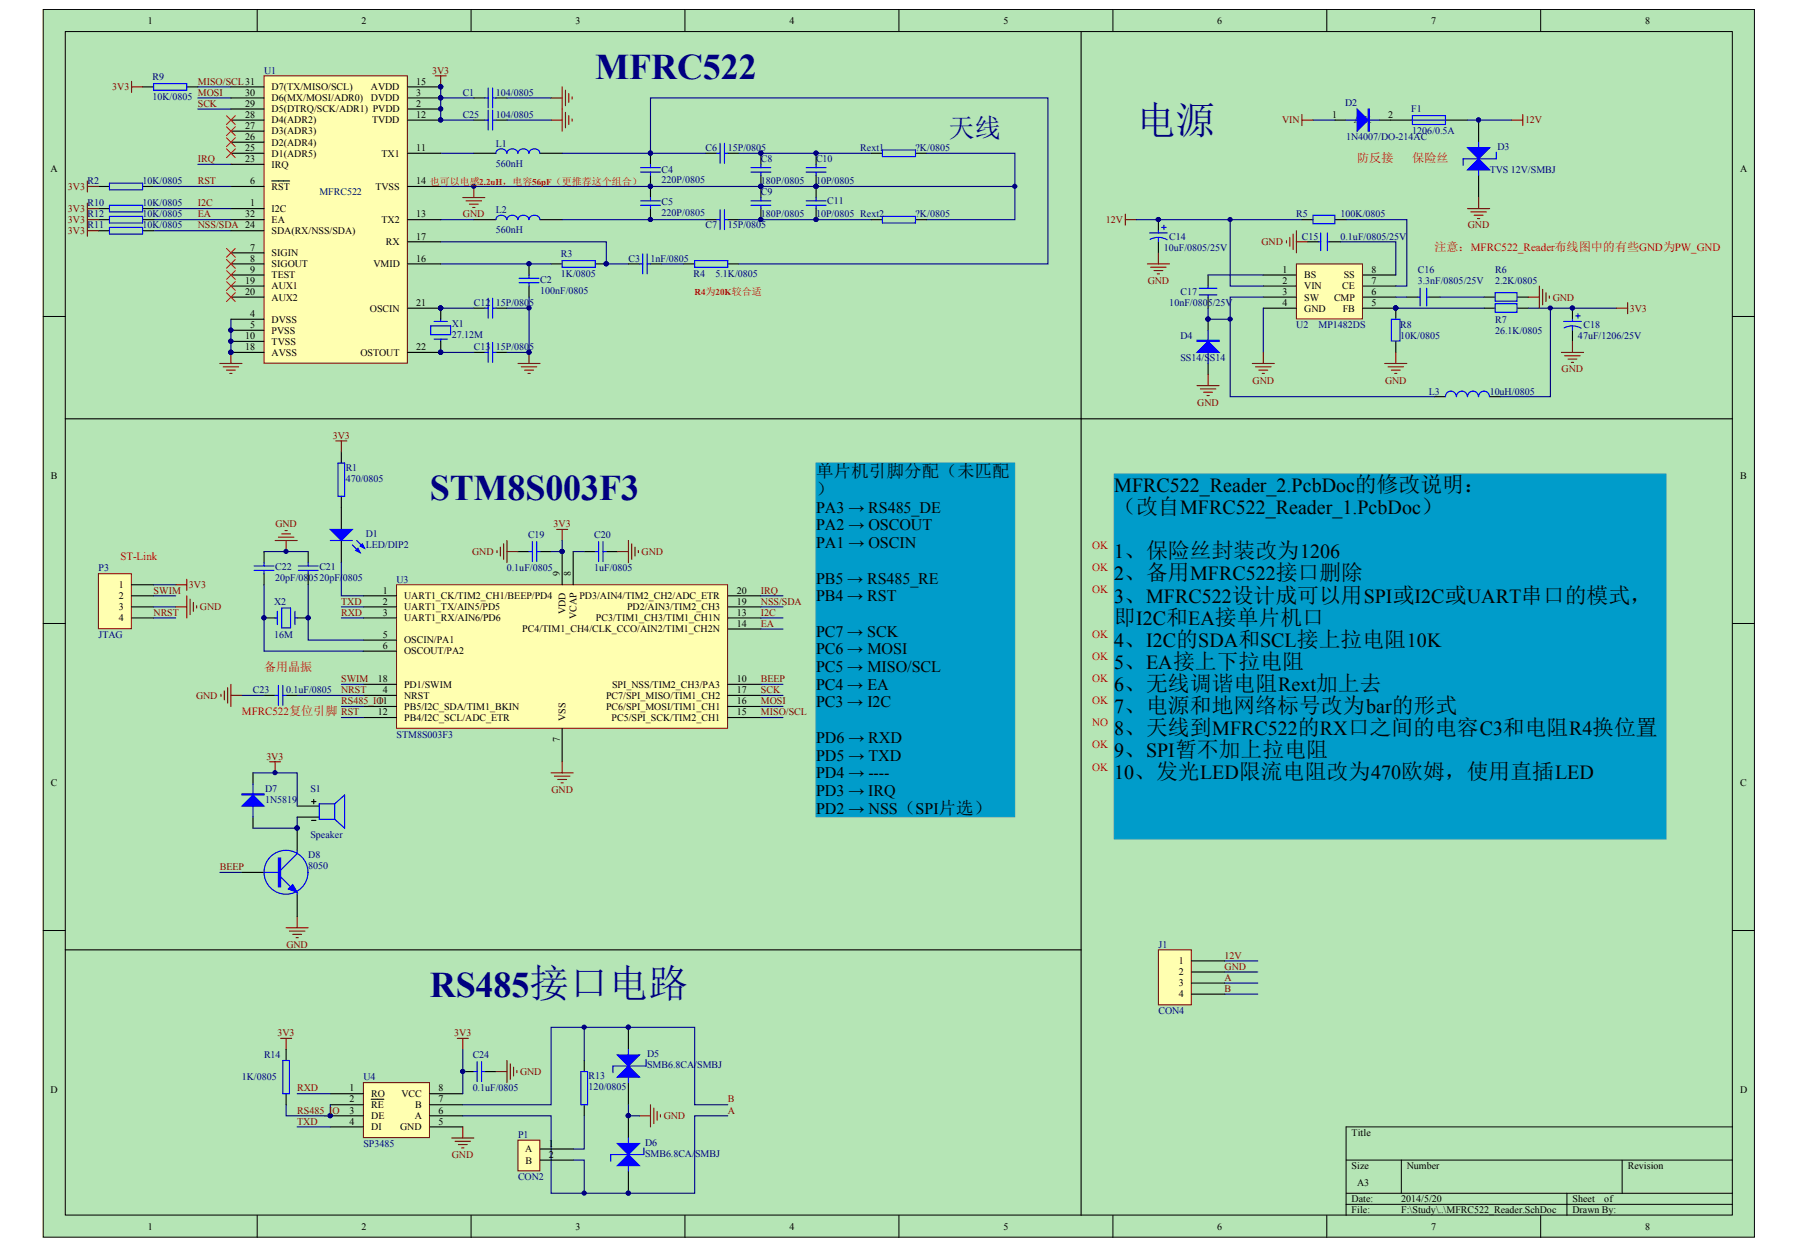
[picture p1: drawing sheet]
<svg xmlns="http://www.w3.org/2000/svg" width="289mm" height="200mm" viewBox="0 0 289 200" stroke-linecap="round" stroke-linejoin="round" font-family="sans-serif">
<defs><g id="words">
<text font-size="6.3" fill="#000080" x="181.9" y="21.5">电源</text>
<g font-size="5.8" fill="#000080">
<text x="95.3" y="12.7">MFRC522</text>
<text x="68.8" y="80">STM8S003F3</text>
<text x="68.8" y="159.6">RS485接口电路</text>
</g>
<text font-size="4.2" fill="#000080" x="151.8" y="21.9">天线</text>
<g font-size="3.5">
<text x="178.4" y="82.3">（改自MFRC522_Reader_1.PcbDoc）</text>
<text x="178.4" y="100">即I2C和EA接单片机口</text>
</g>
<g font-size="3.2">
<text x="178.4" y="78.7">MFRC522_Reader_2.PcbDoc的修改说明：</text>
<text x="178.4" y="89.3">1、保险丝封装改为1206</text>
<text x="178.4" y="92.9">2、备用MFRC522接口删除</text>
<text x="178.4" y="96.4">3、MFRC522设计成可以用SPI或I2C或UART串口的模式，</text>
<text x="178.4" y="103.5">4、I2C的SDA和SCL接上拉电阻10K</text>
<text x="178.4" y="107">5、EA接上下拉电阻</text>
<text x="178.4" y="110.6">6、无线调谐电阻Rext加上去</text>
<text x="178.4" y="114.1">7、电源和地网络标号改为bar的形式</text>
<text x="178.4" y="117.7">8、天线到MFRC522的RX口之间的电容C3和电阻R4换位置</text>
<text x="178.4" y="121.2">9、SPI暂不加上拉电阻</text>
<text x="178.4" y="124.7">10、发光LED限流电阻改为470欧姆，使用直插LED</text>
</g>
<g font-size="2.8">
<text x="130.6" y="76.4">单片机引脚分配（未匹配</text>
<text x="130.6" y="79.2">）</text>
</g>
<g font-size="2.6">
<text x="130.6" y="82.1">PA3 → RS485_DE</text>
<text x="130.6" y="84.9">PA2 → OSCOUT</text>
<text x="130.6" y="87.7">PA1 → OSCIN</text>
<text x="130.6" y="93.4">PB5 → RS485_RE</text>
<text x="130.6" y="96.2">PB4 → RST</text>
<text x="130.6" y="101.9">PC7 → SCK</text>
<text x="130.6" y="104.7">PC6 → MOSI</text>
<text x="130.6" y="107.5">PC5 → MISO/SCL</text>
<text x="130.6" y="110.4">PC4 → EA</text>
<text x="130.6" y="113.2">PC3 → I2C</text>
<text x="130.6" y="118.9">PD6 → RXD</text>
<text x="130.6" y="121.7">PD5 → TXD</text>
<text x="130.6" y="124.5">PD4 → ----</text>
<text x="130.6" y="127.4">PD3 → IRQ</text>
<text x="130.6" y="130.2">PD2 → NSS（SPI片选）</text>
</g>
<g font-size="1.9" fill="#f00">
<text x="217.2" y="25.9">防反接</text>
<text x="226.1" y="25.9">保险丝</text>
<text x="229.6" y="40.1">注意：MFRC522_Reader布线图中的有些GND为PW_GND</text>
<text x="42.3" y="107.4">备用晶振</text>
</g>
<g font-size="1.8" fill="#f00">
<text x="19.3" y="89.6">ST-Link</text>
<text x="174.8" y="87.9">OK</text>
<text x="174.8" y="91.4">OK</text>
<text x="174.8" y="94.9">OK</text>
<text x="174.8" y="102.1">OK</text>
<text x="174.8" y="105.6">OK</text>
<text x="174.8" y="112.7">OK</text>
<text x="174.8" y="109.1">OK</text>
<text x="38.7" y="114.5">MFRC522复位引脚 RST</text>
<text x="174.8" y="116.2">NO</text>
<text x="174.8" y="119.8">OK</text>
<text x="174.8" y="123.3">OK</text>
</g>
<g font-size="1.6">
<text x="23.7" y="3.8">1</text>
<text x="57.9" y="3.8">2</text>
<text x="92.1" y="3.8">3</text>
<text x="126.4" y="3.8">4</text>
<text x="160.6" y="3.8">5</text>
<text x="194.8" y="3.8">6</text>
<text x="229.1" y="3.8">7</text>
<text x="263.3" y="3.8">8</text>
<text x="39.3" y="15.3">30</text>
<text x="39.3" y="17.1">29</text>
<text x="43.5" y="14.4">D7(TX/MISO/SCL)</text>
<text x="43.5" y="16.2">D6(MX/MOSI/ADR0)</text>
<text x="43.5" y="18">D5(DTRQ/SCK/ADR1) PVDD</text>
<text x="59.4" y="16.2">DVDD</text>
<text x="59.4" y="14.4">AVDD</text>
<text x="66.6" y="15.3">3</text>
<text x="66.6" y="17.1">2</text>
<text x="66.6" y="13.6">15</text>
<text x="39.3" y="18.9">28</text>
<text x="39.3" y="22.4">26</text>
<text x="39.3" y="20.6">27</text>
<text x="43.5" y="19.8">D4(ADR2)</text>
<text x="43.5" y="23.3">D2(ADR4)</text>
<text x="43.5" y="21.5">D3(ADR3)</text>
<text x="59.6" y="19.8">TVDD</text>
<text x="66.6" y="18.9">12</text>
<text x="213.2" y="18.9">1</text>
<text x="216.7" y="19.8">A K</text>
<text x="222.2" y="18.9">2</text>
<text x="8.1" y="27.5">A</text>
<text x="39.3" y="25.9">23</text>
<text x="39.3" y="24.2">25</text>
<text x="40.1" y="29.5">6</text>
<text x="43.5" y="26.8">IRQ</text>
<text x="43.5" y="25.1">D1(ADR5)</text>
<text x="61.1" y="25.1">TX1</text>
<text x="66.6" y="29.5">14 也可以电感2.2uH，电容56pF（更推荐这个组合）</text>
<text x="66.6" y="24.2">11</text>
<text x="278.5" y="27.5">A</text>
<text x="39.3" y="34.8">32</text>
<text x="40.1" y="33">1</text>
<text x="43.5" y="33.9">I2C</text>
<text x="43.5" y="30.4">RST</text>
<text x="43.5" y="35.7">EA</text>
<text x="60.1" y="30.4">TVSS</text>
<text x="61.1" y="35.7">TX2</text>
<text x="66.6" y="34.8">13</text>
<text x="40.1" y="41.9">8</text>
<text x="40.1" y="40.1">7</text>
<text x="43.5" y="41">SIGIN</text>
<text x="43.5" y="37.4">SDA(RX/NSS/SDA)</text>
<text x="61.8" y="39.2">RX</text>
<text x="66.6" y="38.3">17</text>
<text x="66.6" y="41.9">16</text>
<text x="39.3" y="45.4">19</text>
<text x="39.3" y="47.2">20</text>
<text x="40.1" y="43.6">9</text>
<text x="43.5" y="44.5">TEST</text>
<text x="43.5" y="46.3">AUX1</text>
<text x="43.5" y="42.8">SIGOUT</text>
<text x="59.8" y="42.8">VMID</text>
<text x="205.3" y="43.6">1</text>
<text x="205.3" y="45.4">2</text>
<text x="205.3" y="47.2">3</text>
<text x="208.8" y="44.5">BS</text>
<text x="208.8" y="46.3">VIN</text>
<text x="214.8" y="46.3">CE</text>
<text x="215.1" y="44.5">SS</text>
<text x="219.5" y="47.2">6</text>
<text x="219.5" y="45.4">7</text>
<text x="219.5" y="43.6">8</text>
<text x="40.1" y="52.5">5</text>
<text x="40.1" y="50.8">4</text>
<text x="43.5" y="48.1">AUX2</text>
<text x="43.5" y="53.4">PVSS</text>
<text x="43.5" y="51.6">DVSS</text>
<text x="59.2" y="49.9">OSCIN</text>
<text x="66.6" y="49">21</text>
<text x="205.3" y="49">4</text>
<text x="208.8" y="48.1">SW</text>
<text x="208.8" y="49.9">GND</text>
<text x="213.5" y="48.1">CMP</text>
<text x="214.9" y="49.9">FB</text>
<text x="219.5" y="49">5</text>
<text x="39.3" y="56.1">18</text>
<text x="39.3" y="54.3">10</text>
<text x="43.5" y="56.9">AVSS</text>
<text x="43.5" y="55.2">TVSS</text>
<text x="57.7" y="56.9">OSTOUT</text>
<text x="66.6" y="56.1">22</text>
<text x="8.1" y="76.6">B</text>
<text x="278.6" y="76.6">B</text>
<text x="19" y="94.1">1</text>
<text x="19" y="95.9">2</text>
<text x="61.3" y="95">1</text>
<text x="64.7" y="95.9">UART1_CK/TIM2_CH1/BEEP/PD4</text>
<text x="89.6" y="92.2" transform="rotate(-90 89.6 92.2)">9</text>
<text x="91.4" y="92.2" transform="rotate(-90 91.4 92.2)">8</text>
<text x="92.7" y="95.9">PD3/AIN4/TIM2_CH2/ADC_ETR</text>
<text x="117.9" y="95">20</text>
<text x="19" y="97.6">3</text>
<text x="19" y="99.4">4</text>
<text x="61.3" y="96.8">2</text>
<text x="61.3" y="98.5">3</text>
<text x="64.7" y="97.6">UART1_TX/AIN5/PD5</text>
<text x="64.7" y="99.4">UART1_RX/AIN6/PD6</text>
<text x="83.6" y="101.2">PC4/TIM1_CH4/CLK_CCO/AIN2/TIM1_CH2N</text>
<text x="90.5" y="98.3" transform="rotate(-90 90.5 98.3)">VDD</text>
<text x="92.3" y="99.1" transform="rotate(-90 92.3 99.1)">VCAP</text>
<text x="95.4" y="99.4">PC3/TIM1_CH3/TIM1_CH1N</text>
<text x="100.4" y="97.6">PD2/AIN3/TIM2_CH3</text>
<text x="117.9" y="98.5">13</text>
<text x="117.9" y="100.3">14</text>
<text x="117.9" y="96.8">19</text>
<text x="61.3" y="102.1">5</text>
<text x="61.3" y="103.8">6</text>
<text x="64.7" y="103">OSCIN/PA1</text>
<text x="64.7" y="104.7">OSCOUT/PA2</text>
<text x="60.5" y="112.7">11</text>
<text x="60.5" y="109.1">18</text>
<text x="61.3" y="110.9">4</text>
<text x="64.7" y="111.8">NRST</text>
<text x="64.7" y="113.6">PB5/I2C_SDA/TIM1_BKIN</text>
<text x="64.7" y="110">PD1/SWIM</text>
<text x="97" y="113.6">PC6/SPI_MOSI/TIM1_CH1</text>
<text x="97" y="111.8">PC7/SPI_MISO/TIM1_CH2</text>
<text x="98" y="110">SPI_NSS/TIM2_CH3/PA3</text>
<text x="117.9" y="109.1">10</text>
<text x="117.9" y="112.7">16</text>
<text x="117.9" y="110.9">17</text>
<text x="60.5" y="114.5">12</text>
<text x="64.7" y="115.4">PB4/I2C_SCL/ADC_ETR</text>
<text x="89.6" y="118.8" transform="rotate(-90 89.6 118.8)">7</text>
<text x="90.5" y="115.3" transform="rotate(-90 90.5 115.3)">VSS</text>
<text x="97.9" y="115.4">PC5/SPI_SCK/TIM2_CH1</text>
<text x="117.9" y="114.5">15</text>
<text x="8.1" y="125.7">C</text>
<text x="278.6" y="125.7">C</text>
<text x="188.7" y="154.3">1</text>
<text x="188.7" y="156.1">2</text>
<text x="188.7" y="157.8">3</text>
<text x="188.7" y="159.6">4</text>
<text x="8.1" y="174.9">D</text>
<text x="56" y="174.6">1</text>
<text x="56" y="176.4">2</text>
<text x="56" y="178.2">3</text>
<text x="56" y="180">4</text>
<text x="59.4" y="175.5">RO</text>
<text x="59.4" y="177.3">RE</text>
<text x="59.4" y="179.1">DE</text>
<text x="64.3" y="175.5">VCC</text>
<text x="66.4" y="179.1">A</text>
<text x="66.5" y="177.3">B</text>
<text x="70.2" y="180">5</text>
<text x="70.2" y="178.2">6</text>
<text x="70.2" y="176.4">7</text>
<text x="70.2" y="174.6">8</text>
<text x="278.5" y="174.9">D</text>
<text x="59.4" y="180.9">DI</text>
<text x="64.1" y="180.9">GND</text>
<text x="84.1" y="184.4">A</text>
<text x="87.9" y="183.5">1</text>
<text x="87.9" y="185.3">2</text>
<text x="216.4" y="181.8">Title</text>
<text x="84.1" y="186.2">B</text>
<text x="216.4" y="187.1">Size</text>
<text x="217.2" y="189.7">A3</text>
<text x="225.2" y="187.1">Number</text>
<text x="260.6" y="187.1">Revision</text>
<text x="23.7" y="196.8">1</text>
<text x="57.9" y="196.8">2</text>
<text x="92.1" y="196.8">3</text>
<text x="126.4" y="196.8">4</text>
<text x="160.6" y="196.8">5</text>
<text x="194.8" y="196.8">6</text>
<text x="216.4" y="192.4">Date:</text>
<text x="216.4" y="194.2">File:</text>
<text x="224.3" y="192.4">2014/5/20</text>
<text x="224.3" y="194.2">F:\Study\..\MFRC522_Reader.SchDoc</text>
<text x="229.1" y="196.8">7</text>
<text x="251.7" y="192.4">Sheet</text>
<text x="251.7" y="194.2">Drawn By:</text>
<text x="256.8" y="192.4">of</text>
<text x="263.3" y="196.8">8</text>
</g>
<g font-size="1.6" fill="#000080">
<text x="42.3" y="11.8">U1</text>
<text x="24.4" y="12.8">R9</text>
<text x="24.4" y="16">10K/0805</text>
<text x="74.1" y="15.3">C1</text>
<text x="79.4" y="15.3">104/0805</text>
<text x="215.3" y="16.9">D2</text>
<text x="225.9" y="18">F1</text>
<text x="74.1" y="18.9">C25</text>
<text x="79.4" y="23.5">L1</text>
<text x="79.4" y="18.9">104/0805</text>
<text x="215.5" y="22.4">1N4007/DO-214AC</text>
<text x="226.1" y="21.5">1206/0.5A</text>
<text x="14" y="29.5">R2</text>
<text x="22.8" y="29.5">10K/0805</text>
<text x="79.4" y="26.7">560nH</text>
<text x="105.9" y="27.7">C4</text>
<text x="105.9" y="29.3">220P/0805</text>
<text x="112.9" y="24.2">C6</text>
<text x="116.5" y="24.2">15P/0805</text>
<text x="121.8" y="25.9">C8</text>
<text x="121.8" y="29.5">180P/0805</text>
<text x="130.6" y="25.9">C10</text>
<text x="130.6" y="29.5">10P/0805</text>
<text x="137.7" y="24.2">Rext1</text>
<text x="146.6" y="24.2">?K/0805</text>
<text x="238.5" y="27.7">TVS 12V/SMBJ</text>
<text x="239.7" y="24">D3</text>
<text x="14" y="33">R10</text>
<text x="14" y="34.8">R12</text>
<text x="22.8" y="33">10K/0805</text>
<text x="22.8" y="34.8">10K/0805</text>
<text x="51.1" y="31.3">MFRC522</text>
<text x="79.4" y="34.1">L2</text>
<text x="105.9" y="32.9">C5</text>
<text x="105.9" y="34.6">220P/0805</text>
<text x="121.8" y="31.3">C9</text>
<text x="121.8" y="34.8">180P/0805</text>
<text x="130.6" y="34.8">10P/0805 Rext2</text>
<text x="132.4" y="32.7">C11</text>
<text x="146.6" y="34.8">?K/0805</text>
<text x="207.5" y="34.8">R5</text>
<text x="214.6" y="34.8">100K/0805</text>
<text x="14" y="36.6">R11</text>
<text x="22.8" y="36.6">10K/0805</text>
<text x="79.4" y="37.3">560nH</text>
<text x="89.8" y="41.2">R3</text>
<text x="100.6" y="41.9">C3</text>
<text x="104.1" y="41.9">1nF/0805</text>
<text x="112.9" y="36.6">C7</text>
<text x="116.5" y="36.6">15P/0805</text>
<text x="186.3" y="40.1">10uF/0805/25V</text>
<text x="187.2" y="38.3">C14</text>
<text x="208.4" y="38.3">C15</text>
<text x="214.6" y="38.3">0.1uF/0805/25V</text>
<text x="86.5" y="45.2">C2</text>
<text x="86.5" y="47">100nF/0805</text>
<text x="89.8" y="44.4">1K/0805</text>
<text x="111" y="44.4">R4</text>
<text x="114.5" y="44.4">5.1K/0805</text>
<text x="188.9" y="47.2">C17</text>
<text x="226.9" y="45.4">3.3nF/0805/25V</text>
<text x="226.9" y="43.6">C16</text>
<text x="239.3" y="45.4">2.2K/0805</text>
<text x="239.3" y="43.6">R6</text>
<text x="72.3" y="52.3">X1</text>
<text x="75.8" y="49">C12</text>
<text x="79.4" y="49">15P/0805</text>
<text x="187.2" y="49">10nF/0805/25V</text>
<text x="207.5" y="52.5">U2</text>
<text x="211" y="52.5">MP1482DS</text>
<text x="224.1" y="52.5">R8</text>
<text x="239.3" y="53.4">26.1K/0805</text>
<text x="239.3" y="51.6">R7</text>
<text x="253.5" y="52.5">C18</text>
<text x="72.3" y="54.1">27.12M</text>
<text x="75.8" y="56.1">C13</text>
<text x="79.4" y="56.1">15P/0805</text>
<text x="188.9" y="54.3">D4</text>
<text x="188.9" y="57.8">SS14/SS14</text>
<text x="224.1" y="54.3">10K/0805</text>
<text x="252.6" y="54.3">47uF/1206/25V</text>
<text x="228.7" y="63.1">L3</text>
<text x="238.5" y="63.1">10uH/0805</text>
<text x="55.3" y="75.4">R1</text>
<text x="55.3" y="77.1">470/0805</text>
<text x="58.5" y="86">D1</text>
<text x="58.5" y="87.7">LED/DIP2</text>
<text x="84.5" y="86.1">C19</text>
<text x="95.1" y="86.1">C20</text>
<text x="15.8" y="91.5">P3</text>
<text x="44" y="93.1">20pF/080520pF/</text>
<text x="44" y="91.3">C22</text>
<text x="51.1" y="91.3">C21</text>
<text x="54.9" y="93.1">0805</text>
<text x="63.5" y="93.2">U3</text>
<text x="81.1" y="91.5">0.1uF/0805</text>
<text x="95.1" y="91.5">1uF/0805</text>
<text x="43.9" y="96.8">X2</text>
<text x="15.8" y="102.1">JTAG</text>
<text x="43.9" y="102.1">16M</text>
<text x="40.5" y="110.9">C23</text>
<text x="45.8" y="110.9">0.1uF/0805</text>
<text x="63.5" y="118">STM8S003F3</text>
<text x="42.4" y="126.7">D7</text>
<text x="42.4" y="128.5">1N5819</text>
<text x="49.7" y="126.7">S1</text>
<text x="49.3" y="137.3">D8</text>
<text x="49.7" y="134.1">Speaker</text>
<text x="49.3" y="139.1">8050</text>
<text x="185.4" y="151.6">J1</text>
<text x="185.4" y="162.3">CON4</text>
<text x="38.7" y="172.9">1K/0805</text>
<text x="42.3" y="169.3">R14</text>
<text x="58.2" y="172.9">U4</text>
<text x="75.7" y="169.3">C24</text>
<text x="94.2" y="172.7">R13</text>
<text x="103.6" y="169.2">D5</text>
<text x="103.6" y="170.9">SMB6.8CA/</text>
<text x="111.6" y="170.9">SMBJ</text>
<text x="75.7" y="174.6">0.1uF/0805</text>
<text x="94.2" y="174.5">120/0805</text>
<text x="58.2" y="183.5">SP3485</text>
<text x="82.9" y="182.1">P1</text>
<text x="103.2" y="183.3">D6</text>
<text x="103.2" y="185.1">SMB6.8CA/</text>
<text x="111.2" y="185.1">SMBJ</text>
<text x="82.9" y="188.8">CON2</text>
</g>
<g font-size="1.6" fill="#800000">
<text x="69.2" y="11.8">3V3</text>
<text x="18" y="14.4">3V3</text>
<text x="31.7" y="13.6">MISO/SCL31</text>
<text x="31.7" y="15.3">MOSI</text>
<text x="31.7" y="17.1">SCK</text>
<text x="205.2" y="19.8">VIN</text>
<text x="244.1" y="19.8">12V</text>
<text x="31.7" y="29.5">RST</text>
<text x="31.7" y="25.9">IRQ</text>
<text x="10.9" y="30.4">3V3</text>
<text x="10.9" y="33.9">3V3</text>
<text x="10.9" y="35.7">3V3</text>
<text x="31.7" y="33">I2C</text>
<text x="31.7" y="34.8">EA</text>
<text x="74.1" y="34.8">GND</text>
<text x="177" y="35.7">12V</text>
<text x="10.9" y="37.4">3V3</text>
<text x="31.7" y="36.6">NSS/SDA 24</text>
<text x="201.9" y="39.2">GND</text>
<text x="235" y="36.6">GND</text>
<text x="183.7" y="45.4">GND</text>
<text x="248.5" y="48.1">GND</text>
<text x="260.9" y="49.9">3V3</text>
<text x="250" y="59.6">GND</text>
<text x="191.6" y="64.9">GND</text>
<text x="200.5" y="61.4">GND</text>
<text x="221.7" y="61.4">GND</text>
<text x="53.3" y="70.2">3V3</text>
<text x="44.1" y="84.4">GND</text>
<text x="75.6" y="88.8">GND</text>
<text x="88.6" y="84.4">3V3</text>
<text x="102.7" y="88.8">GND</text>
<text x="24.6" y="95">SWIM</text>
<text x="30.2" y="94.1">3V3</text>
<text x="121.8" y="95">IRQ</text>
<text x="24.6" y="98.5">NRST</text>
<text x="32" y="97.6">GND</text>
<text x="54.6" y="96.8">TXD</text>
<text x="54.6" y="98.5">RXD</text>
<text x="121.8" y="96.8">NSS/SDA</text>
<text x="121.8" y="100.3">EA</text>
<text x="121.8" y="98.5">I2C</text>
<text x="31.4" y="111.8">GND</text>
<text x="54.6" y="110.9">NRST</text>
<text x="54.6" y="109.1">SWIM</text>
<text x="54.6" y="112.7">RS485_IO</text>
<text x="121.8" y="110.9">SCK</text>
<text x="121.8" y="112.7">MOSI</text>
<text x="121.8" y="109.1">BEEP</text>
<text x="121.8" y="114.5">MISO/SCL</text>
<text x="42.6" y="121.6">3V3</text>
<text x="88.3" y="126.9">GND</text>
<text x="35.2" y="139.3">BEEP</text>
<text x="45.8" y="151.6">GND</text>
<text x="196" y="155.2">GND</text>
<text x="196" y="153.4">12V</text>
<text x="196" y="157">A</text>
<text x="196" y="158.7">B</text>
<text x="44.4" y="165.8">3V3</text>
<text x="72.7" y="165.8">3V3</text>
<text x="83.3" y="172">GND</text>
<text x="47.6" y="174.6">RXD</text>
<text x="47.6" y="180">TXD</text>
<text x="47.6" y="178.2">RS485_IO</text>
<text x="106.2" y="179.1">GND</text>
<text x="116.5" y="176.4">B</text>
<text x="116.5" y="178.2">A</text>
<text x="72.3" y="185.3">GND</text>
</g>
<text font-size="1.4" fill="#f00" x="111.2" y="47.2">R4为20K较合适</text>
</g></defs>
<g fill="#b5e5b5" stroke="#000" stroke-width=".16">
<path d="M6.9 1.5h273.9v196.5h-273.9z"/>
<path d="M10.5 5.1h266.8v189.3h-266.8z"/>
</g>
<g fill="none" stroke="#000" stroke-width=".16">
<path d="M41.2 1.5v3.6M75.4 1.5v3.6M109.6 1.5v3.6M143.9 1.5v3.6M178.1 1.5v3.6M212.4 1.5v3.6M246.6 1.5v3.6M6.9 50.6h3.6M277.3 50.6h3.6M6.9 99.8h3.6M277.3 99.8h3.6M6.9 148.9h3.6"/>
<path d="M277.3 148.9h3.6M41.2 194.5v3.5M75.4 194.5v3.5M109.6 194.5v3.5M143.9 194.5v3.5M178.1 194.5v3.5M212.4 194.5v3.5M215.5 185.6h61.8M215.5 190.9h61.8M215.5 192.7h61.8M224.3 185.6v5.3M246.6 194.5v3.5"/>
<path d="M250.8 190.9v3.6M259.7 185.6v5.3M277.3 180.3h-61.8v14.2"/>
</g>
<g fill="none" stroke="#00f" stroke-width=".18">
<path d="M77.6 15.7h.5M78.1 14.1v3.2M78.8 14.1v3.2M78.8 15.7h.6M17.5 29.3h5.3v1.1h-5.3zM81.1 24.5a.88 .88 0 0 0-.9-.7 .88 .88 0 0 0-.8 .7M81.1 35.1a.88 .88 0 0 0-.9-.7 .88 .88 0 0 0-.8 .8M82.9 24.5a.88 .88 0 0 0-.9-.7 .88 .88 0 0 0-.9 .7M82.9 35.1a.88 .88 0 0 0-.9-.7 .88 .88 0 0 0-.9 .8M84.6 24.5a.88 .88 0 0 0-.8-.7 .88 .88 0 0 0-.9 .7M84.6 35.1a.88 .88 0 0 0-.8-.7 .88 .88 0 0 0-.9 .8M86.4 24.5a.88 .88 0 0 0-.9-.7 .88 .88 0 0 0-.8 .7"/>
<path d="M86.4 35.1a.88 .88 0 0 0-.9-.7 .88 .88 0 0 0-.8 .8M102.5 27.5h3.2M102.5 26.8h3.2M102.5 32.8h3.2M102.5 32.1h3.2M104.1 26.3v.5M104.1 27.5v.6M104.1 31.6v.5M104.1 32.8v.6M114.7 24.5h.6M114.7 35.2h.6M115.3 22.9v3.2"/>
<path d="M115.3 33.6v3.1M116 24.5h.5M116 22.9v3.2M116 33.6v3.1M116 35.2h.5M120.2 27.5h3.2M120.2 26.8h3.2M120.2 32.8h3.2M120.2 32.1h3.2M121.8 26.3v.5M121.8 27.5v.6M121.8 31.6v.5"/>
<path d="M121.8 32.8v.6M129 27.5h3.2M129 26.8h3.2M129 32.8h3.2M129 32.1h3.2M130.6 26.3v.5M130.6 27.5v.6M130.6 31.6v.5M130.6 32.8v.6M69 52.1h3.1v1.5h-3.1zM69.5 51.4h2.1M69.5 54.3h2.1"/>
<path d="M70.5 51.1v.3M70.5 54.3v.3M77.6 49.3h.5M77.6 56.4h.5M78.1 47.7v3.2M78.1 54.8v3.2M78.8 49.3h.6M78.8 47.7v3.2M78.8 54.8v3.2M78.8 56.4h.6M83.1 45.2h3.2M83.1 44.5h3.2"/>
<path d="M84.7 44v.5M84.7 45.2v.6M90 41.7h5.3v1.1h-5.3zM102.4 42.2h.5M102.9 40.6v3.2M103.6 42.2h.5M103.6 40.6v3.2M111.2 41.7h5.3v1.1h-5.3z"/>
</g>
<g fill="none" stroke="#000" stroke-width=".18">
<path d="M75.8 15.7h1.8M79.4 15.7h1.7M15.8 29.8h1.7M22.8 29.8h1.8M75.8 24.5h3.6M75.8 35.2h3.6M86.4 24.5h3.6M86.4 35.2h3.6M104.1 24.5v1.8M104.1 28.1v3.5M104.1 33.4v1.8M113 24.5h1.7"/>
<path d="M113 35.2h1.7M116.5 24.5h1.8M116.5 35.2h1.8M121.8 24.5v1.8M121.8 28.1v3.5M121.8 33.4v1.8M130.6 24.5v1.8M130.6 28.1v3.5M130.6 33.4v1.8M70.5 49.3v1.8M70.5 54.6v1.8M75.8 49.3h1.8"/>
<path d="M75.8 56.4h1.8M79.4 49.3h1.7M79.4 56.4h1.7M84.7 42.2v1.8M84.7 45.8v1.7M88.2 42.2h1.8M95.3 42.2h1.8M100.6 42.2h1.8M104.1 42.2h1.8M109.4 42.2h1.8M116.5 42.2h1.8"/>
</g>
<g fill="#000080" stroke="#000080" stroke-width=".16">
<circle cx="70.5" cy="56.4" r=".33"/>
<circle cx="70.5" cy="49.3" r=".33"/>
<circle cx="84.7" cy="42.2" r=".33"/>
<circle cx="97" cy="42.2" r=".33"/>
<circle cx="70.5" cy="13.9" r=".33"/>
<circle cx="84.7" cy="56.4" r=".33"/>
<circle cx="130.6" cy="24.5" r=".33"/>
<circle cx="130.6" cy="29.8" r=".33"/>
<circle cx="130.6" cy="35.1" r=".33"/>
<circle cx="121.8" cy="24.5" r=".33"/>
<circle cx="121.8" cy="29.8" r=".33"/>
<circle cx="121.8" cy="35.1" r=".33"/>
<circle cx="36.9" cy="56.4" r=".33"/>
<circle cx="104.1" cy="29.8" r=".33"/>
<circle cx="104.1" cy="24.5" r=".33"/>
<circle cx="104.1" cy="35.1" r=".33"/>
<circle cx="84.7" cy="49.3" r=".33"/>
<circle cx="162.4" cy="29.8" r=".33"/>
</g>
<g fill="none" stroke="#000080" stroke-width=".18">
<path d="M31.7 13.9h5.3M31.7 15.7h5.3M31.7 17.4h5.3M24.6 36.9h12.4M70.5 38.7h26.6v3.5h3.5M70.5 35.2h5.3M70.5 24.5h5.3M70.5 29.8h91.9M90 35.2h23M90 24.5h23M37 51.1v5.3M70.5 42.2h17.7"/>
<path d="M70.5 49.3h5.3M70.5 56.4h5.3M81.1 49.3h3.6M84.7 47.5v8.9h-3.6M105.9 42.2h3.5"/>
</g>
<g fill="none" stroke="#800000" stroke-width=".18">
<path d="M69.7 12.1h1.7M70.5 12.1v1.8M88.2 15.7h1.8M90 13.9v3.5M90.5 14.4v2.5M91 15v1.4M91.6 15.5v.4M14 29v1.7M14 29.8h1.8M35.2 58.2h3.5M35.7 58.7h2.5M36.3 59.2h1.4"/>
<path d="M36.8 59.8h.3M37 56.4v1.8M82.9 58.2h3.5M83.4 58.7h2.5M84 59.2h1.4M84.5 59.8h.4M84.7 56.4v1.8"/>
</g>
<path d="M37 19.2h.1M37 26.3h.1M37 24.5h.1M37 22.8h.1M37 21h.1M37 40.5h.1M37 42.2h.1M37 44h.1M37 45.8h.1M37 47.5h.1" fill="none" stroke="#f00" stroke-width=".16"/>
<path d="M42.3 12.1h22.9v46h-22.9z" fill="#ffffb0" stroke="#800000" stroke-width=".16"/>
<g fill="none" stroke="#000" stroke-width=".18">
<path d="M37 13.9h5.3M37 15.7h5.3M37 19.2h5.3M37 17.4h5.3M65.2 13.9h5.3M65.2 15.7h5.3M65.2 19.2h5.3M65.2 17.4h5.3M37 33.4h5.3M37 26.3h5.3M37 29.8h5.3M37 35.2h5.3"/>
<path d="M37 24.5h5.3M37 22.8h5.3M37 36.9h5.3M37 21h5.3M43.5 29h2.9M65.2 38.7h5.3M65.2 29.8h5.3M65.2 35.2h5.3M65.2 24.5h5.3M37 44h5.3M37 56.4h5.3M37 45.8h5.3"/>
<path d="M37 54.6h5.3M37 47.5h5.3M37 42.2h5.3M37 40.5h5.3M37 52.9h5.3M37 51.1h5.3M65.2 49.3h5.3M65.2 56.4h5.3M65.2 42.2h5.3M10.5 67h266.8M54.6 72.3v1.8M54.6 79.4v5.3"/>
<path d="M54.6 86.5v3.5"/>
</g>
<g fill="#000080" stroke="#000080" stroke-width=".16">
<circle cx="70.5" cy="49.3" r=".33"/>
<circle cx="70.5" cy="56.4" r=".33"/>
<circle cx="36.9" cy="56.4" r=".33"/>
<circle cx="70.5" cy="19.2" r=".33"/>
<circle cx="36.9" cy="54.6" r=".33"/>
<circle cx="36.9" cy="52.8" r=".33"/>
<circle cx="70.5" cy="15.6" r=".33"/>
<circle cx="70.5" cy="17.4" r=".33"/>
<circle cx="70.5" cy="13.9" r=".33"/>
</g>
<path d="M24.6 29.8h12.4M24.6 33.4h12.4M24.6 35.2h12.4" fill="none" stroke="#000080" stroke-width=".18"/>
<g fill="#00f" stroke="#00f" stroke-width=".18">
<path d="M52.9 84.7h3.5l-1.8 1.8z"/>
<path d="M57.3 87.7l.3 .7-.7-.3z"/>
<path d="M58 87l.3 .7-.7-.3z"/>
</g>
<path d="M54.1 74.1h1.1v5.3h-1.1zM52.9 86.5h3.5M56.4 87.2l1.2 1.2M57.1 86.5l1.2 1.2" fill="none" stroke="#00f" stroke-width=".18"/>
<path d="M53.8 70.6h1.7M54.6 70.6v1.7" fill="none" stroke="#800000" stroke-width=".18"/>
<path d="M63.5 93.6h53v22.9h-53z" fill="#ffffb0" stroke="#800000" stroke-width=".16"/>
<g fill="none" stroke="#000" stroke-width=".18">
<path d="M42.3 98.9h1.7M42.3 88.3v1.7M42.3 91.8v1.8M47.6 98.9h1.7M49.3 88.3v1.7M49.3 91.8v1.8M58.2 95.3h5.3M58.2 97.1h5.3M58.2 98.9h5.3M82.9 88.3h1.8M86.4 88.3h1.8M90 88.3v5.3"/>
<path d="M91.8 88.3v5.3M93.5 88.3h1.8M97.1 88.3h1.7M116.5 95.3h5.3M116.5 97.1h5.3M116.5 98.9h5.3M42.3 111.3h1.7M45.8 111.3h1.8M58.2 111.3h5.3M58.2 102.4h5.3M58.2 104.2h5.3M58.2 109.5h5.3"/>
<path d="M58.2 113h5.3M58.2 114.8h5.3M90 116.6v5.3M116.5 111.3h5.3M116.5 109.5h5.3M116.5 113h5.3M116.5 114.8h5.3M116.5 100.7h5.3"/>
</g>
<g fill="#000080" stroke="#000080" stroke-width=".16">
<circle cx="90" cy="88.2" r=".33"/>
<circle cx="42.3" cy="98.9" r=".33"/>
<circle cx="49.3" cy="98.9" r=".33"/>
<circle cx="45.8" cy="88.2" r=".33"/>
</g>
<g fill="none" stroke="#00f" stroke-width=".18">
<path d="M40.7 90.6h3.2M40.7 91.3h3.2M42.3 90v.6M42.3 91.3v.5M44 98.9h.4M44.4 97.8v2.1M45.1 97.3h1.4v3.2h-1.4zM47.2 97.8v2.1M47.2 98.9h.4M47.7 90.6h3.2M47.7 91.3h3.2M49.3 90v.6"/>
<path d="M49.3 91.3v.5M84.7 88.3h.5M85.2 86.7v3.2M85.9 88.3h.5M85.9 86.7v3.2M95.3 88.3h.5M95.8 86.7v3.2M96.5 88.3h.6M96.5 86.7v3.2M44 111.3h.6M44.6 109.7v3.2M45.3 111.3h.5"/>
<path d="M45.3 109.7v3.2"/>
</g>
<g fill="none" stroke="#000080" stroke-width=".18">
<path d="M42.3 93.6v10.6h15.9M42.3 88.3h7M49.3 93.6v8.8h8.9M54.6 98.9h3.6M54.6 97.1h3.6M90 86.5v1.8h-1.8M91.8 88.3h1.7M47.6 111.3h10.6M54.6 109.5h3.6M121.8 111.3h3.5M121.8 109.5h3.5M121.8 113h3.5"/>
<path d="M121.8 114.8h3.5"/>
</g>
<g fill="none" stroke="#800000" stroke-width=".18">
<path d="M44 86.5h3.6M44.6 86h2.4M45.1 85.4h1.4M45.6 84.9h.4M45.8 86.5v1.8M79.6 88.1v.3M80.1 87.6v1.4M80.6 87v2.5M81.1 88.3h1.8M81.1 86.5v3.5M89.1 84.7h1.8M90 84.7v1.8"/>
<path d="M98.8 88.3h1.8M100.6 86.5v3.5M101.1 87v2.5M101.6 87.6v1.4M102.2 88.1v.3M35.4 111.1v.4M35.9 110.6v1.4M36.4 110v2.5M37 109.5v3.5M37 111.3h1.7M88.2 123.7h3.6M88.7 124.2h2.5"/>
<path d="M89.3 124.7h1.4M89.8 125.3h.4M90 121.9v1.8"/>
</g>
<path d="M15.8 91.8h5.2v8.8h-5.2z" fill="#ffffb0" stroke="#800000" stroke-width=".16"/>
<path d="M173.1 5.1v189.4M21.1 93.6h3.5M21.1 95.3h3.5M21.1 97.1h3.5M21.1 98.9h3.5" fill="none" stroke="#000" stroke-width=".18"/>
<path d="M210.2 19.2h3.5M181.9 35.2h26.5M24.6 93.6h3.5M24.6 95.3h3.5M24.6 97.1h3.5M24.6 98.9h3.5M121.8 95.3h3.5M121.8 97.1h3.5M121.8 98.9h3.5M54.6 113h3.6M121.8 100.7h3.5" fill="none" stroke="#000080" stroke-width=".18"/>
<path d="M180.1 34.3v1.7M180.1 35.2h1.8" fill="none" stroke="#800000" stroke-width=".18"/>
<path d="M58.2 173.2h10.5v8.8h-10.5z" fill="#ffffb0" stroke="#800000" stroke-width=".16"/>
<g fill="none" stroke="#000" stroke-width=".18">
<path d="M185.4 35.2v1.7M185.4 38.7v1.8M10.5 152h162.6M52.9 175h5.3M52.9 176.8h5.3M52.9 178.6h5.3M59.4 175.9h2M68.8 175h5.3M68.8 176.8h5.3M68.8 178.6h5.3M74.1 171.5h1.7M77.6 171.5h1.8"/>
<path d="M100.6 164.4v3.5M100.6 173.2v3.6M100.6 178.6v3.5M52.9 180.3h5.3M68.8 180.3h5.3M100.6 187.4v3.5"/>
</g>
<g fill="#000080" stroke="#000080" stroke-width=".16">
<circle cx="52.9" cy="178.5" r=".33"/>
<circle cx="74.1" cy="171.4" r=".33"/>
<circle cx="100.6" cy="164.4" r=".33"/>
<circle cx="100.6" cy="178.5" r=".33"/>
<circle cx="100.6" cy="190.9" r=".33"/>
<circle cx="185.4" cy="35.1" r=".33"/>
</g>
<g fill="none" stroke="#00f" stroke-width=".18">
<path d="M184 37.3h2.8M184.1 38.3a2.81 2.81 0 0 1 2.7 .1M185.4 36.9v.4M185.4 38v.7M186 36.4h.7M186.3 36v.7M75.8 171.5h.6M76.4 169.9v3.2M77.1 171.5h.5M77.1 169.9v3.2M100.6 167.9v5.3M103.4 169.5v1.1h-5.3v1.1"/>
<path d="M100.6 182.1v5.3M103.1 183.7v1.1h-5.3v1"/>
</g>
<g fill="none" stroke="#800000" stroke-width=".18">
<path d="M73.2 166.2h1.8M74.1 166.2v1.7M79.4 171.5h1.7M81.1 169.7v3.5M81.7 170.2v2.5M82.2 170.8v1.4M82.7 171.3v.4M102.4 178.6h1.7M104.1 176.8v3.5M104.7 177.3v2.5M105.2 177.8v1.5M105.7 178.4v.3"/>
<path d="M72.3 182.1h3.5M72.8 182.6h2.5M73.4 183.2h1.4M73.9 183.7h.4M74.1 180.3v1.8"/>
</g>
<path d="M74.1 176.8h14.1v-12.4h23v12.4h5.3M74.1 178.6h14.1v12.3h23v-12.3h5.3M74.1 167.9v7.1M100.6 176.8v1.8h1.8" fill="none" stroke="#000080" stroke-width=".18"/>
<g fill="#00f" stroke="#00f" stroke-width=".18">
<path d="M100.6 170.6l1.8 1.8h-3.6z"/>
<path d="M98.8 168.8h3.6l-1.8 1.8z"/>
<path d="M98.8 183h3.6l-1.8 1.8z"/>
<path d="M100.6 184.8l1.8 1.7h-3.6z"/>
</g>
<path d="M207.5 42.2h10.6v8.8h-10.6z" fill="#ffffb0" stroke="#800000" stroke-width=".16"/>
<g fill="none" stroke="#000" stroke-width=".18">
<path d="M22.8 13.9h1.8M29.9 13.9h1.8M75.8 19.2h1.8M79.4 19.2h1.7M213.7 19.2h1.8M220.8 19.2h5.3M231.4 19.2h3.5M236.7 19.2v3.6M15.8 35.2h1.7M15.8 33.4h1.7M15.8 36.9h1.7M22.8 35.2h1.8"/>
<path d="M22.8 33.4h1.8M22.8 36.9h1.8M139.5 35.2h1.7M139.5 24.5h1.7M146.5 35.2h1.8M146.5 24.5h1.8M208.4 35.2h1.8M209.3 38.7h1.8M212.8 38.7h1.8M213.7 35.2h1.8M236.7 28.1v3.5M193.4 44v1.8"/>
<path d="M193.4 47.5v1.8M193.4 51.1v1.8M193.4 58.2v1.7M202.2 44h5.3M202.2 45.8h5.3M202.2 47.5h5.3M202.2 49.3h5.3M218.1 44h5.3M218.1 45.8h5.3M218.1 47.5h5.3M218.1 49.3h5.3v1.8M223.4 54.6v1.8"/>
<path d="M225.2 47.5h1.8M228.7 47.5h1.8M237.6 47.5h1.7M237.6 49.3h1.7M242.9 47.5h1.7M242.9 49.3h1.7M251.7 49.3v1.8M251.7 52.9v1.7M229.6 63.5h1.8M238.4 63.5h1.8"/>
</g>
<g fill="#000080" stroke="#000080" stroke-width=".16">
<circle cx="223.4" cy="49.3" r=".33"/>
<circle cx="196.9" cy="35.1" r=".33"/>
<circle cx="248.2" cy="49.3" r=".33"/>
<circle cx="251.7" cy="49.3" r=".33"/>
<circle cx="193.4" cy="51.1" r=".33"/>
<circle cx="196.9" cy="51.1" r=".33"/>
<circle cx="236.7" cy="19.2" r=".33"/>
<circle cx="52.9" cy="178.5" r=".33"/>
<circle cx="75.8" cy="29.8" r=".33"/>
<circle cx="104.1" cy="24.5" r=".33"/>
<circle cx="70.5" cy="13.9" r=".33"/>
<circle cx="70.5" cy="15.6" r=".33"/>
<circle cx="70.5" cy="19.2" r=".33"/>
</g>
<g fill="none" stroke="#00f" stroke-width=".18">
<path d="M24.6 13.4h5.3v1h-5.3zM77.6 19.2h.5M78.1 17.6v3.2M78.8 19.2h.6M78.8 17.6v3.2M215.5 19.2h5.3M226.1 18.5h5.3v1.4h-5.3zM226.1 19.2h5.3M17.5 34.6h5.3v1.1h-5.3zM17.5 32.8h5.3v1.1h-5.3zM17.5 36.4h5.3v1.1h-5.3zM141.2 24h5.3v1.1h-5.3z"/>
<path d="M141.2 34.6h5.3v1.1h-5.3zM210.2 34.4h3.5v1.4h-3.5zM211.1 38.7h.3M211.4 37.3v2.8M212.5 37.3v2.8M212.5 38.7h.3M236.7 22.8v5.3M239.5 24.4v1h-5.3v1.1M192 46.1h2.8M192 47.2h2.8M193.4 45.8v.3M193.4 47.2v.3"/>
<path d="M193.4 52.9v5.3M222.7 51.1h1.4v3.5h-1.4zM227 47.5h.3M227.3 46.1v2.9M228.4 46.1v2.9M228.4 47.5h.3M239.3 46.8h3.5v1.4h-3.5zM239.3 48.6h3.5v1.4h-3.5zM250.3 51.4h2.8M250.4 52.5a2.81 2.81 0 0 1 2.7 0M251.7 51.1v.3M251.7 52.1v.8"/>
<path d="M252.2 50.6h.7M252.6 50.2v.7M233.1 63.5a.87 .87 0 0 0-.9-.9 .87 .87 0 0 0-.8 .9M234.9 63.5a.87 .87 0 0 0-.9-.9 .87 .87 0 0 0-.9 .9M238.4 63.5a.88 .88 0 0 0-.9-.9 .88 .88 0 0 0-.9 .9 .87 .87 0 0 0-.8-.9 .87 .87 0 0 0-.9 .9"/>
</g>
<g fill="none" stroke="#000080" stroke-width=".18">
<path d="M70.5 13.9v1.8M75.8 15.7h-5.3v3.5h5.3M81.1 19.2h7.1M81.1 15.7h7.1M234.9 19.2h7.1M31.7 26.3h5.3M104.1 24.5v-8.8h63.7v26.5h-49.5M118.3 24.5h21.2M118.3 35.2h21.2M148.3 24.5h14.1v10.7h-14.1M196.9 35.2v10.6h5.3M214.6 38.7h8.8v5.3"/>
<path d="M215.5 35.2h9.7v10.6h-1.8M193.4 49.3v1.8h3.5M193.4 44h8.8M202.2 47.5h-5.3v16h32.7M202.2 49.3v7.1M223.4 47.5h1.8M223.4 49.3h14.2M230.5 47.5h7.1M244.6 49.3h14.2M248.2 49.3v14.2h-8M38.7 111.3h3.6M54.6 114.8h3.6"/>
<path d="M196 153.8h5.3M196 155.5h5.3M196 157.3h5.3M196 159.1h5.3M45.8 176.8v1.8h7.1v-1.8M47.6 175h5.3M47.6 180.3h5.3"/>
</g>
<g fill="none" stroke="#800000" stroke-width=".18">
<path d="M21.1 13v1.8M21.1 13.9h1.7M88.2 19.2h1.8M90 17.4v3.6M90.5 18v2.5M91 18.5v1.4M91.6 19v.4M208.4 19.2h1.8M208.4 18.3v1.8M242 19.2h1.7M243.7 18.3v1.8M14 33.4h1.8"/>
<path d="M14 32.5v5.3M14 36.9h1.8M14 35.2h1.8M74.1 31.6h3.5M74.6 32.1h2.5M75.1 32.7h1.5M75.7 33.2h.3M75.8 29.8v1.8M205.9 38.5v.4M206.5 38v1.4M207 37.5v2.4M207.5 36.9v3.6"/>
<path d="M207.5 38.7h1.8M234.9 33.4h3.5M235.4 33.9h2.5M236 34.4h1.4M236.5 35h.4M236.7 31.6v1.8M183.7 42.2h3.5M184.2 42.8h2.5M184.7 43.3h1.4M185.2 43.8h.4M185.4 40.5v1.7M193.4 59.9v1.8"/>
<path d="M200.4 58.2h3.6M201 58.7h2.5M201.5 59.2h1.4M202 59.8h.4M202.2 56.4v1.8M221.7 58.2h3.5M222.2 58.7h2.5M222.7 59.2h1.4M223.2 59.8h.4M223.4 56.4v1.8M244.6 47.5h1.8M246.4 45.8v3.5"/>
<path d="M246.9 46.3v2.5M247.5 46.8v1.5M248 47.4v.3M249.9 56.4h3.6M250.5 56.9h2.4M251 57.5h1.4M251.5 58h.4M251.7 54.6v1.8M258.8 49.3h1.7M260.5 48.4v1.8M191.6 61.7h3.5M192.1 62.2h2.5"/>
<path d="M192.7 62.8h1.4M193.2 63.3h.4M28.1 93.6h1.8M28.1 97.1h1.8M29.9 92.7v1.8M29.9 95.3v3.6M30.4 95.9v2.5M31 96.4v1.4M31.5 96.9v.4"/>
</g>
<g fill="#00f" stroke="#00f" stroke-width=".18">
<path d="M236.7 25.4l1.7 1.8h-3.5z"/>
<path d="M234.9 23.6h3.5l-1.7 1.8z"/>
<path d="M193.4 54.6l1.7 1.8h-3.5z"/>
<path d="M217.2 17.4l1.8 1.8-1.8 1.8z"/>
<path d="M191.6 54.4h3.5v.2h-3.5z" fill-rule="evenodd"/>
<path d="M219 17.4h.2v3.6h-.2z" fill-rule="evenodd"/>
</g>
<g fill="#009cca" stroke="#009cca" stroke-width=".16">
<path d="M178.4 75.9h88.3v58.3h-88.3z"/>
<path d="M130.6 74.1h31.8v56.6h-31.8z"/>
</g>
<g fill="none" stroke="#f00" stroke-width=".16">
<path d="M36.3 18.5l1.4 1.4M37.7 18.5l-1.4 1.4M36.3 39.8l1.4 1.4M36.3 20.3l1.4 1.4M36.3 22l1.4 1.5M36.3 23.8l1.4 1.4M37.7 39.8l-1.4 1.4M37.7 20.3l-1.4 1.4M37.7 22l-1.4 1.5M37.7 23.8l-1.4 1.4M36.3 41.5l1.4 1.4M36.3 43.3l1.4 1.4"/>
<path d="M36.3 45.1l1.4 1.4M36.3 46.8l1.4 1.5M37.7 41.5l-1.4 1.4M37.7 43.3l-1.4 1.4M37.7 45.1l-1.4 1.4M37.7 46.8l-1.4 1.5"/>
</g>
<path d="M185.4 152h5.3v8.8h-5.3z" fill="#ffffb0" stroke="#800000" stroke-width=".16"/>
<g fill="none" stroke="#000" stroke-width=".18">
<path d="M38.7 139.6h3.6M40.5 123.7v1.7M40.5 130.8v1.7M47.6 129h3.5M47.6 130.8h3.5M47.6 132.5v3.6M49.9 128.3h.7M49.9 131.3h.7M50.2 127.9v.7M47.6 143.1v3.6M190.7 153.8h5.3M190.7 155.5h5.3"/>
<path d="M190.7 157.3h5.3M190.7 159.1h5.3M45.8 167.9v1.8M45.8 175v1.8M93.5 169.7v1.8M93.5 176.8v1.8"/>
</g>
<path d="M54.6 90v5.3h3.6M35.2 139.6h3.5M40.5 123.7h7.1v5.3M47.6 130.8v1.7h-7.1M93.5 178.6v5.3h-1.7M93.5 164.4v5.3M91.8 185.6h1.7v5.3" fill="none" stroke="#000080" stroke-width=".18"/>
<g fill="none" stroke="#00f" stroke-width=".18">
<path d="M40.5 125.4v5.4M42.3 139.6h2.6M47.6 136.1v.5l-2.7 2.7M53.6 128.6l1.6-1.4v5.3l-1.6-1.4M53.6 128.6v2.5M53.6 128.6h-2.5v2.5h2.5M44.9 140.3l1.6 1.6M47.6 142.8v.3M45.3 169.7h1v5.3h-1zM93 171.5h1v5.3h-1z"/>
<circle cx="45.8" cy="139.6" r="3.5"/>
</g>
<path d="M43.1 121.9h1.8M44 121.9v1.8M45.8 148.5h3.5M46.3 149h2.5M46.9 149.5h1.4M47.4 150.1h.3M47.6 146.7v1.8M44.9 166.2h1.8M45.8 166.2v1.7" fill="none" stroke="#800000" stroke-width=".18"/>
<g fill="#00f" stroke="#00f" stroke-width=".18">
<path d="M40.5 127.2l1.8 1.8h-3.6z"/>
<path d="M46.9 141.6l.7 1.2-1.4-.5z"/>
<path d="M38.7 127h3.6v.2h-3.6z" fill-rule="evenodd"/>
<path d="M44.6 137.3h.3v4.6h-.3z" fill-rule="evenodd"/>
</g>
<g fill="#000080" stroke="#000080" stroke-width=".16">
<circle cx="44" cy="123.6" r=".33"/>
<circle cx="47.6" cy="132.5" r=".33"/>
<circle cx="93.5" cy="164.4" r=".33"/>
<circle cx="93.5" cy="190.9" r=".33"/>
</g>
<path d="M82.9 182.4h3.5v5h-3.5z" fill="#ffffb0" stroke="#800000" stroke-width=".16"/>
<path d="M86.4 183.9h5.4M86.4 185.6h5.4" fill="none" stroke="#000" stroke-width=".18"/>
<use href="#words"/>
</svg>
